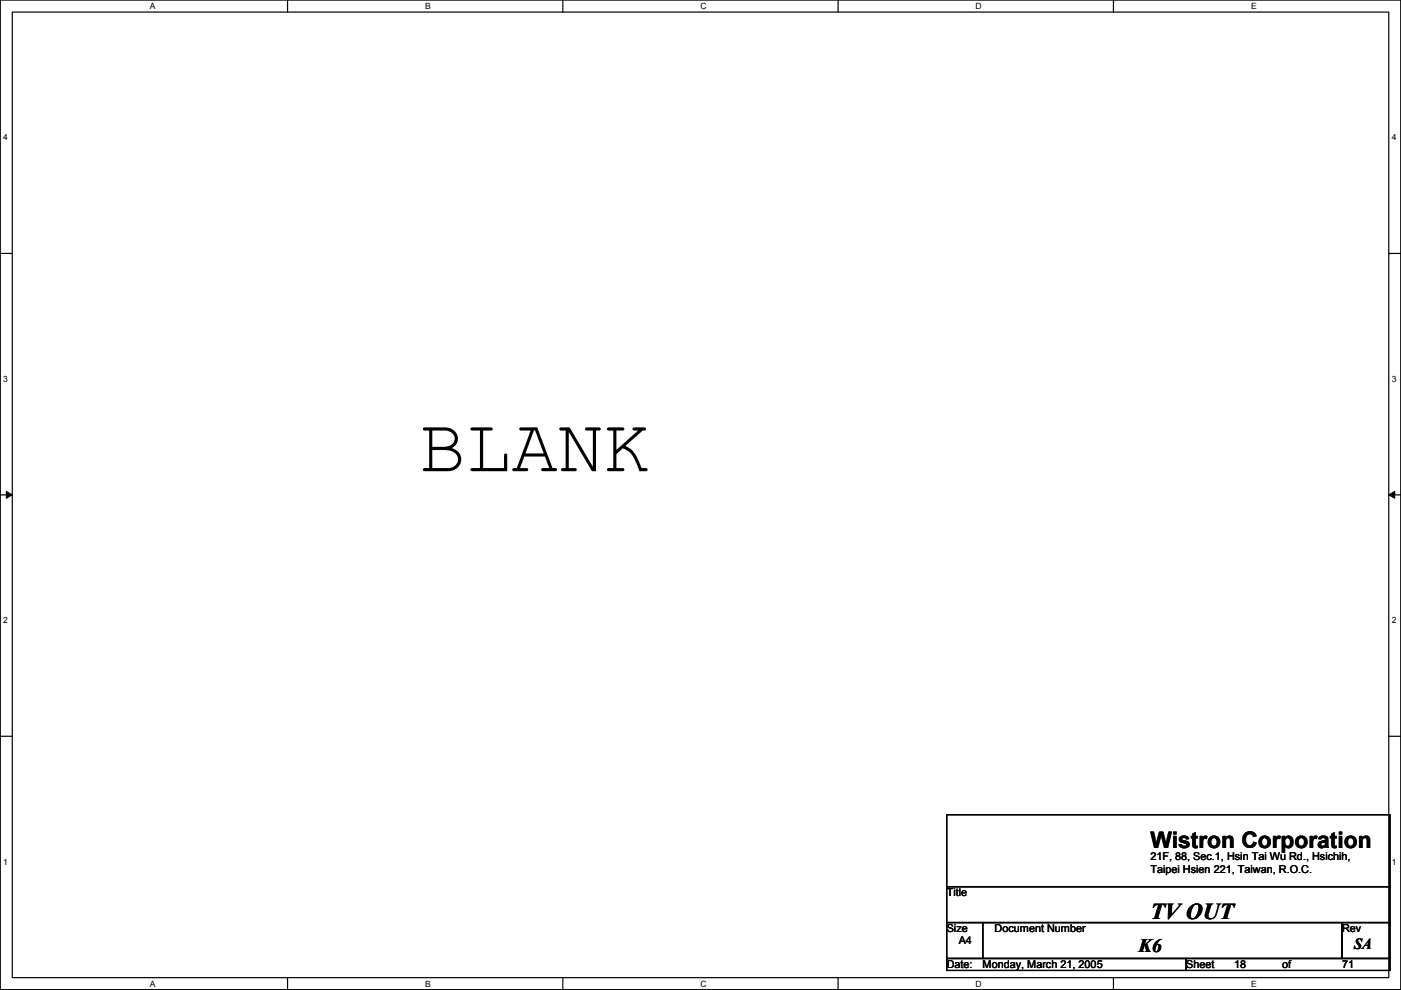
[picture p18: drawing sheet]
<svg xmlns="http://www.w3.org/2000/svg" width="297mm" height="210mm" viewBox="0 0 297 210" stroke-linecap="round" stroke-linejoin="round" font-family="sans-serif">
<defs><g id="words">
<text font-size="16.3" x="89" y="99.9">BLANK</text>
<g font-size="4.8">
<text x="243.9" y="179.7">Wistron Corporation</text>
<text x="243.9" y="194.9">TV OUT</text>
</g>
<text font-size="4.1" x="241.4" y="201.8">K6</text>
<text font-size="3.3" x="287.1" y="201.1">SA</text>
<g font-size="2.3">
<text x="243.9" y="182.4">21F, 88, Sec.1, Hsin Tai Wu Rd., Hsichih,</text>
<text x="243.9" y="185">Taipei Hsien 221, Taiwan, R.O.C.</text>
<text x="200.7" y="190">Title</text>
<text x="200.7" y="197.7">Size</text>
<text x="210.9" y="197.7">Document Number</text>
<text x="284.5" y="197.7">Rev</text>
<text x="203.3" y="200.2">A4</text>
<text x="200.7" y="205.3">Date:</text>
<text x="208.3" y="205.3">Monday, March 21, 2005</text>
<text x="251.5" y="205.3">Sheet</text>
<text x="261.7" y="205.3">18</text>
<text x="271.8" y="205.3">of</text>
<text x="284.5" y="205.3">71</text>
</g>
<g font-size="1.8">
<text x="31.8" y="1.9">A</text>
<text x="90.1" y="1.9">B</text>
<text x="148.5" y="1.9">C</text>
<text x="206.9" y="1.9">D</text>
<text x="265.2" y="1.9">E</text>
<text x=".7" y="29.8">4</text>
<text x="295.1" y="29.8">4</text>
<text x=".7" y="81">3</text>
<text x="295.1" y="81">3</text>
<text x=".7" y="132.1">2</text>
<text x="295.1" y="132.1">2</text>
<text x=".7" y="183.3">1</text>
<text x="295.1" y="183.3">1</text>
<text x="31.8" y="209.2">A</text>
<text x="90.1" y="209.2">B</text>
<text x="148.5" y="209.2">C</text>
<text x="206.9" y="209.2">D</text>
<text x="265.2" y="209.2">E</text>
</g>
</g></defs>
<path d="M.1 0h296.9v209.8h-296.9zM2.6 2.6h291.8v204.7h-291.8z" fill="none" stroke="#000" stroke-width=".25"/>
<g fill="#fff">
<path d="M31.8 .3h1.2v2h-1.2z"/>
<path d="M31.8 207.5h1.2v2.1h-1.2z"/>
</g>
<path d="M61 0v2.6M61 207.3v2.5" fill="none" stroke="#000" stroke-width=".25"/>
<g fill="#fff">
<path d="M90.1 .3h1.2v2h-1.2z"/>
<path d="M90.1 207.5h1.2v2.1h-1.2z"/>
</g>
<path d="M119.3 0v2.6M119.3 207.3v2.5" fill="none" stroke="#000" stroke-width=".25"/>
<g fill="#fff">
<path d="M148.5 .3h1.3v2h-1.3z"/>
<path d="M148.5 207.5h1.3v2.1h-1.3z"/>
</g>
<path d="M177.7 0v2.6M177.7 207.3v2.5" fill="none" stroke="#000" stroke-width=".25"/>
<g fill="#fff">
<path d="M206.9 .3h1.2v2h-1.2z"/>
<path d="M206.9 207.5h1.2v2.1h-1.2z"/>
</g>
<path d="M236.1 0v2.6M236.1 207.3v2.5" fill="none" stroke="#000" stroke-width=".25"/>
<g fill="#fff">
<path d="M265.2 .3h1.2v2h-1.2z"/>
<path d="M265.2 207.5h1.2v2.1h-1.2z"/>
<path d="M.7 28.2h1v2h-1z"/>
<path d="M295.1 28.2h1v2h-1z"/>
<path d="M.7 79.3h1v2.1h-1z"/>
<path d="M295.1 79.3h1v2.1h-1z"/>
</g>
<path d="M.1 53.7h2.5M294.4 53.7h2.6" fill="none" stroke="#000" stroke-width=".25"/>
<g fill="#fff">
<path d="M.7 130.5h1v2h-1z"/>
<path d="M295.1 130.5h1v2h-1z"/>
</g>
<path d="M.1 104.9h2.5M294.4 104.9h2.6" fill="none" stroke="#000" stroke-width=".25"/>
<path d="M1.3 104.2l1.3 .7-1.3 .7zM294.4 104.9l1.3-.7v1.4z" fill="#000" stroke="#000" stroke-width=".21"/>
<g fill="#fff">
<path d="M.7 181.7h1v2h-1z"/>
<path d="M295.1 181.7h1v2h-1z"/>
</g>
<path d="M.1 156.1h2.5M294.4 156.1h2.6M200.7 172.7h94v15.3h-94zM200.7 188h94v7.6h-94zM200.7 195.6h7.6v7.6h-7.6zM208.3 195.6h76.2v7.6h-76.2zM284.5 195.6h10.2v7.6h-10.2zM200.7 203.2h50.8v2.6h-50.8zM251.5 203.2h43.2v2.6h-43.2z" fill="none" stroke="#000" stroke-width=".25"/>
<use href="#words"/>
</svg>
